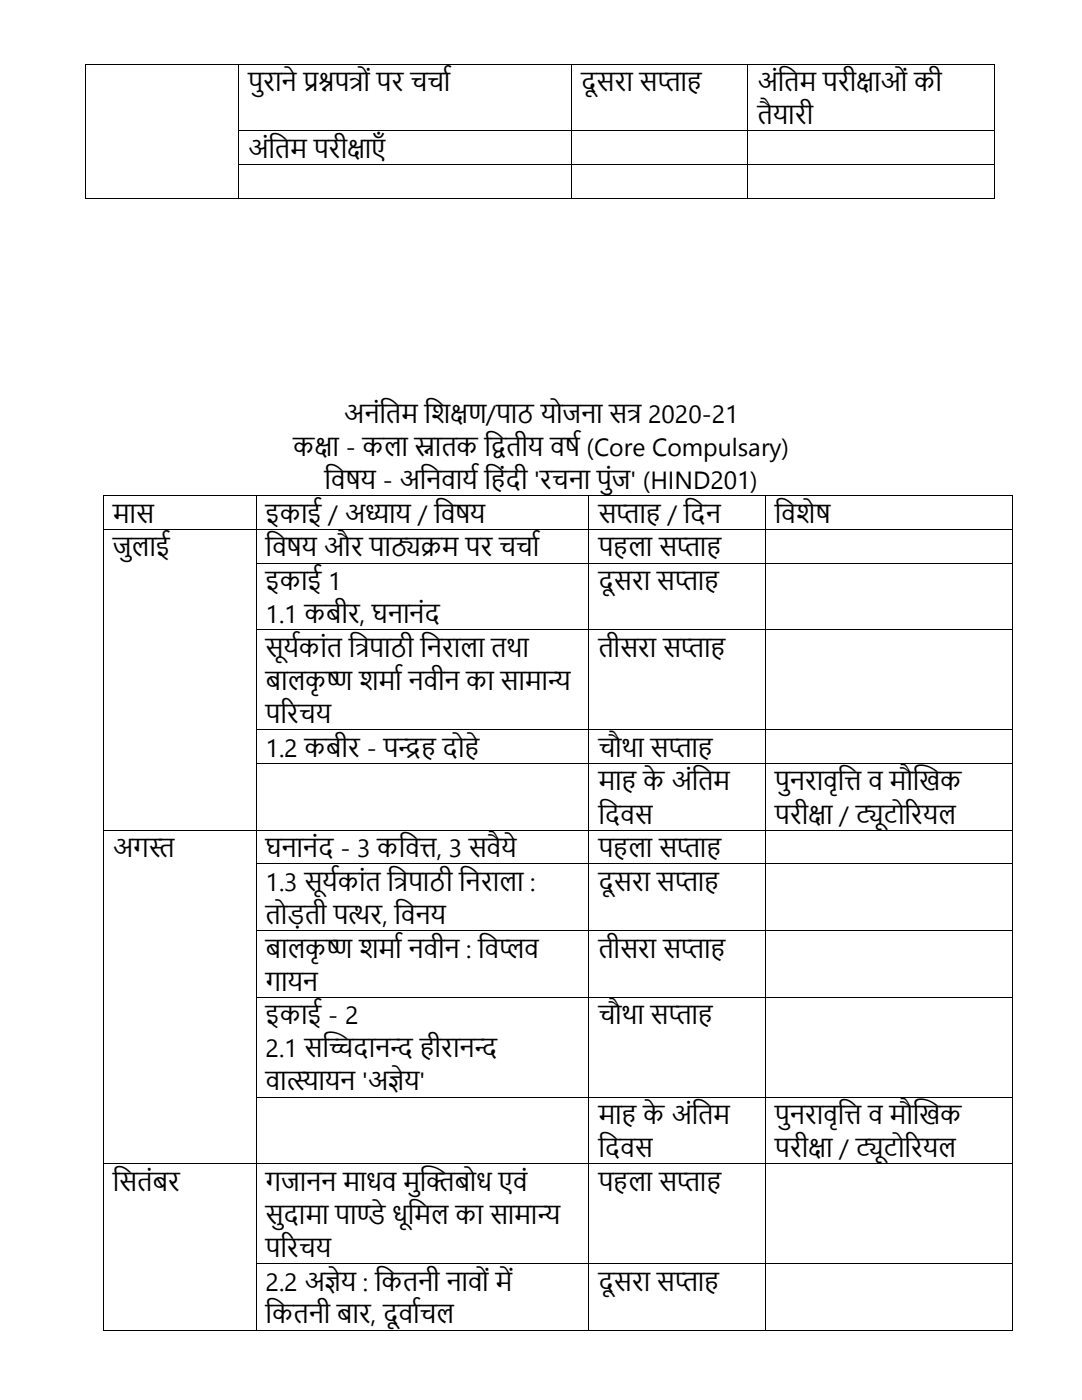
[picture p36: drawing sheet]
<svg xmlns="http://www.w3.org/2000/svg" width="216mm" height="279mm" viewBox="0 0 216 279" stroke-linecap="round" stroke-linejoin="round" font-family="sans-serif">
<defs><g id="words">
<g font-size="5">
<text x="49.5" y="18.2">पु</text>
<text x="52.5" y="18.2">रानेप् ्</text>
<text x="60.5" y="18.2">्नपत</text>
<text x="60.5" y="18.2">रश रों पर चचाष</text>
<text x="115.9" y="18.2">दूसरा सप</text>
<text x="131.2" y="18.2">्</text>
<text x="131.2" y="18.2">ता</text>
<text x="151.2" y="18.2">अंत</text>
<text x="156.5" y="18.2">िम परीक</text>
<text x="170.9" y="18.2">्</text>
<text x="170.9" y="18.2">षाओं की</text>
<text x="151.2" y="24.8">िै</text>
<text x="154.2" y="24.8">यारी</text>
<text x="49.5" y="31.5">अंत</text>
<text x="54.9" y="31.5">िम परीक</text>
<text x="69.2" y="31.5">्</text>
<text x="69.2" y="31.5">षाएाँ</text>
<text x="68.6" y="84.4">अनंत</text>
<text x="77" y="84.4">िम त ्</text>
<text x="86" y="84.4">िक</text>
<text x="89.8" y="84.4">षण/पाठ योजना सत 2020-21</text>
<text x="125.1" y="84.4">्</text>
<text x="125.1" y="84.4">र</text>
<text x="58.5" y="91">कक</text>
<text x="62.8" y="91">्</text>
<text x="62.8" y="91">षा - कला स</text>
<text x="82.7" y="91">्</text>
<text x="82.7" y="91">नािक त</text>
<text x="98" y="91">ििीय वर</text>
<text x="112.7" y="91">्ष (Core Compulsary)</text>
<text x="64.7" y="97.6">त्य - अत</text>
<text x="66" y="97.6">वर</text>
<text x="85.1" y="97.6">नवायष तंदी'रचना पु</text>
<text x="121.9" y="97.6">ंज' (HIND201)</text>
<text x="22.5" y="104.3">मास</text>
<text x="53" y="104.3">इकाई / अध</text>
<text x="72.9" y="104.3">्</text>
<text x="72.9" y="104.3">याय / त्य</text>
<text x="87.9" y="104.3">वर</text>
<text x="119.4" y="104.3">सप</text>
<text x="123" y="104.3">्</text>
<text x="123" y="104.3">ता</text>
<text x="133.2" y="104.3">/ त</text>
<text x="137.7" y="104.3">दन</text>
<text x="154.6" y="104.3">त</text>
<text x="155.9" y="104.3">विेर</text>
<text x="162.7" y="104.3">्</text>
<text x="22.5" y="111.1">जु</text>
<text x="26.2" y="111.1">लाई</text>
<text x="53" y="111.1">त्य और पाठ</text>
<text x="54.3" y="111.1">वर</text>
<text x="78" y="111.1">्</text>
<text x="78" y="111.1">यिम पर चचाष</text>
<text x="119.4" y="111.1">प ला सप</text>
<text x="135.1" y="111.1">्</text>
<text x="135.1" y="111.1">ता</text>
<text x="53" y="117.8">इकाई 1</text>
<text x="119.4" y="117.8">दूसरा सप</text>
<text x="134.7" y="117.8">्</text>
<text x="134.7" y="117.8">ता</text>
<text x="53" y="124.4">1.1 कबीर, घनानंद</text>
<text x="53" y="131.1">सू</text>
<text x="56.6" y="131.1">यषकांि त</text>
<text x="70.8" y="131.1">त</text>
<text x="70.8" y="131.1">्</text>
<text x="70.8" y="131.1">रपाठी त</text>
<text x="85.2" y="131.1">नराला िथा</text>
<text x="119.4" y="131.1">िीसरा सप</text>
<text x="135.9" y="131.1">्</text>
<text x="135.9" y="131.1">ता</text>
<text x="53" y="137.7">बालकृष</text>
<text x="65.2" y="137.7">्</text>
<text x="65.2" y="137.7">ण िमाष नवीन का सामान</text>
<text x="109.3" y="137.7">्</text>
<text x="109.3" y="137.7">य</text>
<text x="53" y="144.3">पररचय</text>
<text x="53" y="151">1.2 कबीर - पन</text>
<text x="79.5" y="151">्</text>
<text x="79.5" y="151">द</text>
<text x="79.5" y="151">र</text>
<text x="88.3" y="151">दो े</text>
<text x="119.4" y="151">चौथा सप</text>
<text x="133.4" y="151">्</text>
<text x="133.4" y="151">ता</text>
<text x="119.4" y="157.8">मा</text>
<text x="128.3" y="157.8">केअंत</text>
<text x="139.3" y="157.8">िम</text>
<text x="154.6" y="157.8">पु</text>
<text x="157.6" y="157.8">नरावृत</text>
<text x="168.5" y="157.8">ि व मौख</text>
<text x="183.4" y="157.8">खक</text>
<text x="119.4" y="164.4">त</text>
<text x="120.7" y="164.4">दवस</text>
<text x="154.6" y="164.4">परीक</text>
<text x="161.3" y="164.4">्</text>
<text x="161.3" y="164.4">षा / टिोररयल</text>
<text x="170.8" y="164.4">्</text>
<text x="170.8" y="164.4">यू</text>
<text x="22.5" y="171.1">अगस</text>
<text x="29.7" y="171.1">्</text>
<text x="29.7" y="171.1">त</text>
<text x="53" y="171.1">घनानंद - 3 कत</text>
<text x="80.8" y="171.1">वि, 3 सवै</text>
<text x="100" y="171.1">ये</text>
<text x="119.4" y="171.1">प ला सप</text>
<text x="135.1" y="171.1">्</text>
<text x="135.1" y="171.1">ता</text>
<text x="53" y="177.8">1.3 सू</text>
<text x="64.3" y="177.8">यषकांि त</text>
<text x="78.6" y="177.8">त</text>
<text x="78.6" y="177.8">्</text>
<text x="78.6" y="177.8">रपाठी त</text>
<text x="92.9" y="177.8">नराला :</text>
<text x="119.4" y="177.8">दूसरा सप</text>
<text x="134.7" y="177.8">्</text>
<text x="134.7" y="177.8">ता</text>
<text x="53" y="184.4">िोड</text>
<text x="57.3" y="184.4">़िी पत</text>
<text x="69.5" y="184.4">्</text>
<text x="69.5" y="184.4">थर, त</text>
<text x="80" y="184.4">वनय</text>
<text x="53" y="191.2">बालकृष</text>
<text x="65.2" y="191.2">्</text>
<text x="65.2" y="191.2">ण िमाष नवीन : त्</text>
<text x="96.7" y="191.2">वप</text>
<text x="99.6" y="191.2">लव</text>
<text x="119.4" y="191.2">िीसरा सप</text>
<text x="135.9" y="191.2">्</text>
<text x="135.9" y="191.2">ता</text>
<text x="53" y="197.7">गायन</text>
<text x="53" y="204.5">इकाई - 2</text>
<text x="119.4" y="204.5">चौथा सप</text>
<text x="133.4" y="204.5">्</text>
<text x="133.4" y="204.5">ता</text>
<text x="53" y="211">2.1 सख</text>
<text x="65.6" y="211">च</text>
<text x="65.6" y="211">्</text>
<text x="65.6" y="211">चदानन</text>
<text x="77.9" y="211">्</text>
<text x="77.9" y="211">द</text>
<text x="86.7" y="211">ीरानन</text>
<text x="94.7" y="211">्</text>
<text x="94.7" y="211">द</text>
<text x="53" y="217.6">वात</text>
<text x="57.2" y="217.6">्</text>
<text x="57.2" y="217.6">स</text>
<text x="57.2" y="217.6">यायन 'अज</text>
<text x="77.4" y="217.6">्</text>
<text x="77.4" y="217.6">ञेय'</text>
<text x="119.4" y="224.4">मा</text>
<text x="128.3" y="224.4">केअंत</text>
<text x="139.3" y="224.4">िम</text>
<text x="154.6" y="224.4">पु</text>
<text x="157.6" y="224.4">नरावृत</text>
<text x="168.5" y="224.4">ि व मौख</text>
<text x="183.4" y="224.4">खक</text>
<text x="119.4" y="230.9">त</text>
<text x="120.7" y="230.9">दवस</text>
<text x="154.6" y="230.9">परीक</text>
<text x="161.3" y="230.9">्</text>
<text x="161.3" y="230.9">षा / टिोररयल</text>
<text x="170.8" y="230.9">्</text>
<text x="170.8" y="230.9">यू</text>
<text x="22.5" y="237.7">त</text>
<text x="23.8" y="237.7">सिंबर</text>
<text x="53" y="237.7">गजानन माधव मुिबोध एवं</text>
<text x="83.8" y="237.7">ख</text>
<text x="119.4" y="237.7">प ला सप</text>
<text x="135.1" y="237.7">्</text>
<text x="135.1" y="237.7">ता</text>
<text x="53" y="244.3">सु</text>
<text x="56.6" y="244.3">दामा पाण</text>
<text x="71.1" y="244.3">्</text>
<text x="71.1" y="244.3">डे धूमल का सामान</text>
<text x="81.4" y="244.3">त</text>
<text x="107.2" y="244.3">्</text>
<text x="107.2" y="244.3">य</text>
<text x="53" y="250.8">पररचय</text>
<text x="53" y="257.5">2.2 अज</text>
<text x="64.8" y="257.5">्</text>
<text x="64.8" y="257.5">ञेय : त</text>
<text x="76.1" y="257.5">किनी नावों मे</text>
<text x="102.1" y="257.5">ं</text>
<text x="119.4" y="257.5">दूसरा सप</text>
<text x="134.7" y="257.5">्</text>
<text x="134.7" y="257.5">ता</text>
<text x="53" y="264.1">त</text>
<text x="54.3" y="264.1">किनी बार, दूवाषचल</text>
</g>
</g></defs>
<g fill="#000">
<path d="M17.1 12.7h.1v.2h-.1z" fill-rule="evenodd"/>
<path d="M17.1 12.7h.1v.2h-.1z" fill-rule="evenodd"/>
<path d="M47.5 12.7h.2v.2h-.2z" fill-rule="evenodd"/>
<path d="M113.9 12.7h.2v.2h-.2z" fill-rule="evenodd"/>
<path d="M149.2 12.7h.1v.2h-.1z" fill-rule="evenodd"/>
<path d="M198.4 12.7h.2v.2h-.2z" fill-rule="evenodd"/>
<path d="M198.4 12.7h.2v.2h-.2z" fill-rule="evenodd"/>
<path d="M17.1 26h.1v.2h-.1z" fill-rule="evenodd"/>
<path d="M17.1 32.8h.1v.1h-.1z" fill-rule="evenodd"/>
<path d="M17.1 39.5h.1v.2h-.1z" fill-rule="evenodd"/>
<path d="M17.1 39.5h.1v.2h-.1z" fill-rule="evenodd"/>
<path d="M47.5 26h.2v.2h-.2z" fill-rule="evenodd"/>
<path d="M47.5 32.8h.2v.1h-.2z" fill-rule="evenodd"/>
<path d="M47.5 39.5h.2v.2h-.2z" fill-rule="evenodd"/>
<path d="M113.9 26h.2v.2h-.2z" fill-rule="evenodd"/>
<path d="M113.9 32.8h.2v.1h-.2z" fill-rule="evenodd"/>
<path d="M113.9 39.5h.2v.2h-.2z" fill-rule="evenodd"/>
<path d="M149.2 26h.1v.2h-.1z" fill-rule="evenodd"/>
<path d="M149.2 32.8h.1v.1h-.1z" fill-rule="evenodd"/>
<path d="M149.2 39.5h.1v.2h-.1z" fill-rule="evenodd"/>
<path d="M198.4 26h.2v.2h-.2z" fill-rule="evenodd"/>
<path d="M198.4 32.8h.2v.1h-.2z" fill-rule="evenodd"/>
<path d="M198.4 39.5h.2v.2h-.2z" fill-rule="evenodd"/>
<path d="M198.4 39.5h.2v.2h-.2z" fill-rule="evenodd"/>
<path d="M20.6 98.8h.1v.2h-.1z" fill-rule="evenodd"/>
<path d="M20.6 98.8h.1v.2h-.1z" fill-rule="evenodd"/>
<path d="M51.1 98.8h.1v.2h-.1z" fill-rule="evenodd"/>
<path d="M117.4 98.8h.2v.2h-.2z" fill-rule="evenodd"/>
<path d="M152.7 98.8h.1v.2h-.1z" fill-rule="evenodd"/>
<path d="M201.9 98.8h.1v.2h-.1z" fill-rule="evenodd"/>
<path d="M201.9 98.8h.1v.2h-.1z" fill-rule="evenodd"/>
<path d="M20.6 105.6h.1v.1h-.1z" fill-rule="evenodd"/>
<path d="M20.6 112.3h.1v.2h-.1z" fill-rule="evenodd"/>
<path d="M51.1 105.6h.1v.1h-.1z" fill-rule="evenodd"/>
<path d="M51.1 112.3h.1v.2h-.1z" fill-rule="evenodd"/>
<path d="M117.4 105.6h.2v.1h-.2z" fill-rule="evenodd"/>
<path d="M117.4 112.3h.2v.2h-.2z" fill-rule="evenodd"/>
<path d="M152.7 105.6h.1v.1h-.1z" fill-rule="evenodd"/>
<path d="M152.7 112.3h.1v.2h-.1z" fill-rule="evenodd"/>
<path d="M201.9 105.6h.1v.1h-.1z" fill-rule="evenodd"/>
<path d="M201.9 112.3h.1v.2h-.1z" fill-rule="evenodd"/>
<path d="M20.6 125.6h.1v.2h-.1z" fill-rule="evenodd"/>
<path d="M51.1 125.6h.1v.2h-.1z" fill-rule="evenodd"/>
<path d="M117.4 125.6h.2v.2h-.2z" fill-rule="evenodd"/>
<path d="M152.7 125.6h.1v.2h-.1z" fill-rule="evenodd"/>
<path d="M201.9 125.6h.1v.2h-.1z" fill-rule="evenodd"/>
<path d="M20.6 145.5h.1v.2h-.1z" fill-rule="evenodd"/>
<path d="M20.6 152.3h.1v.1h-.1z" fill-rule="evenodd"/>
<path d="M51.1 145.5h.1v.2h-.1z" fill-rule="evenodd"/>
<path d="M51.1 152.3h.1v.1h-.1z" fill-rule="evenodd"/>
<path d="M117.4 145.5h.2v.2h-.2z" fill-rule="evenodd"/>
<path d="M117.4 152.3h.2v.1h-.2z" fill-rule="evenodd"/>
<path d="M152.7 145.5h.1v.2h-.1z" fill-rule="evenodd"/>
<path d="M152.7 152.3h.1v.1h-.1z" fill-rule="evenodd"/>
<path d="M201.9 145.5h.1v.2h-.1z" fill-rule="evenodd"/>
<path d="M201.9 152.3h.1v.1h-.1z" fill-rule="evenodd"/>
<path d="M20.6 165.6h.1v.2h-.1z" fill-rule="evenodd"/>
<path d="M20.6 172.3h.1v.2h-.1z" fill-rule="evenodd"/>
<path d="M51.1 165.6h.1v.2h-.1z" fill-rule="evenodd"/>
<path d="M51.1 172.3h.1v.2h-.1z" fill-rule="evenodd"/>
<path d="M117.4 165.6h.2v.2h-.2z" fill-rule="evenodd"/>
<path d="M117.4 172.3h.2v.2h-.2z" fill-rule="evenodd"/>
<path d="M152.7 165.6h.1v.2h-.1z" fill-rule="evenodd"/>
<path d="M152.7 172.3h.1v.2h-.1z" fill-rule="evenodd"/>
<path d="M201.9 165.6h.1v.2h-.1z" fill-rule="evenodd"/>
<path d="M201.9 172.3h.1v.2h-.1z" fill-rule="evenodd"/>
<path d="M20.6 185.7h.1v.1h-.1z" fill-rule="evenodd"/>
<path d="M20.6 198.9h.1v.2h-.1z" fill-rule="evenodd"/>
<path d="M51.1 185.7h.1v.1h-.1z" fill-rule="evenodd"/>
<path d="M51.1 198.9h.1v.2h-.1z" fill-rule="evenodd"/>
<path d="M117.4 185.7h.2v.1h-.2z" fill-rule="evenodd"/>
<path d="M117.4 198.9h.2v.2h-.2z" fill-rule="evenodd"/>
<path d="M152.7 185.7h.1v.1h-.1z" fill-rule="evenodd"/>
<path d="M152.7 198.9h.1v.2h-.1z" fill-rule="evenodd"/>
<path d="M201.9 185.7h.1v.1h-.1z" fill-rule="evenodd"/>
<path d="M201.9 198.9h.1v.2h-.1z" fill-rule="evenodd"/>
<path d="M20.6 218.9h.1v.1h-.1z" fill-rule="evenodd"/>
<path d="M51.1 218.9h.1v.1h-.1z" fill-rule="evenodd"/>
<path d="M117.4 218.9h.2v.1h-.2z" fill-rule="evenodd"/>
<path d="M152.7 218.9h.1v.1h-.1z" fill-rule="evenodd"/>
<path d="M201.9 218.9h.1v.1h-.1z" fill-rule="evenodd"/>
<path d="M20.6 232.1h.1v.2h-.1z" fill-rule="evenodd"/>
<path d="M51.1 232.1h.1v.2h-.1z" fill-rule="evenodd"/>
<path d="M117.4 232.1h.2v.2h-.2z" fill-rule="evenodd"/>
<path d="M152.7 232.1h.1v.2h-.1z" fill-rule="evenodd"/>
<path d="M201.9 232.1h.1v.2h-.1z" fill-rule="evenodd"/>
<path d="M20.6 252h.1v.2h-.1z" fill-rule="evenodd"/>
<path d="M51.1 252h.1v.2h-.1z" fill-rule="evenodd"/>
<path d="M117.4 252h.2v.2h-.2z" fill-rule="evenodd"/>
<path d="M152.7 252h.1v.2h-.1z" fill-rule="evenodd"/>
<path d="M201.9 252h.1v.2h-.1z" fill-rule="evenodd"/>
<path d="M20.6 265.4h.1v.2h-.1z" fill-rule="evenodd"/>
<path d="M20.6 265.4h.1v.2h-.1z" fill-rule="evenodd"/>
<path d="M51.1 265.4h.1v.2h-.1z" fill-rule="evenodd"/>
<path d="M117.4 265.4h.2v.2h-.2z" fill-rule="evenodd"/>
<path d="M152.7 265.4h.1v.2h-.1z" fill-rule="evenodd"/>
<path d="M201.9 265.4h.1v.2h-.1z" fill-rule="evenodd"/>
<path d="M201.9 265.4h.1v.2h-.1z" fill-rule="evenodd"/>
</g>
<g fill="none" stroke="#000" stroke-width=".2">
<path d="M17.1 12.9v13.1M17.2 12.8h30.3M47.6 12.9v13.1M47.7 12.8h66.2M114 12.9v13.1M114.1 12.8h35.1M149.2 12.9v13.1M149.3 12.8h49.1M198.5 12.9v13.1M17.1 26.2v6.6M17.1 32.9v6.6M17.2 39.6h30.3"/>
<path d="M47.6 26.2v6.6M47.6 32.9v6.6M47.7 26.1h66.2M47.7 32.9h66.2M47.7 39.6h66.2M114 26.2v6.6M114 32.9v6.6M114.1 26.1h35.1M114.1 32.9h35.1M114.1 39.6h35.1M149.2 26.2v6.6M149.2 32.9v6.6"/>
<path d="M149.3 26.1h49.1M149.3 32.9h49.1M149.3 39.6h49.1M198.5 26.2v6.6M198.5 32.9v6.6M20.7 99v6.6M20.7 98.9h30.4M51.1 99v6.6M51.2 98.9h66.2M117.5 99v6.6M117.6 98.9h35.1M152.8 99v6.6"/>
<path d="M152.8 98.9h49.1M202 99v6.6M20.7 105.7v6.6M20.7 112.5v13.1M20.7 105.6h30.4M51.1 105.7v6.6M51.1 112.5v13.1M51.2 105.6h66.2M51.2 112.4h66.2M117.5 105.7v6.6M117.5 112.5v13.1M117.6 105.6h35.1"/>
<path d="M117.6 112.4h35.1M152.8 105.7v6.6M152.8 112.5v13.1M152.8 105.6h49.1M152.8 112.4h49.1M202 105.7v6.6M202 112.5v13.1M20.7 125.8v19.7M51.1 125.8v19.7M51.2 125.7h66.2M117.5 125.8v19.7M117.6 125.7h35.1"/>
<path d="M152.8 125.8v19.7M152.8 125.7h49.1M202 125.8v19.7M20.7 145.7v6.6M20.7 152.4v13.2M51.1 145.7v6.6M51.1 152.4v13.2M51.2 145.6h66.2M51.2 152.3h66.2M117.5 145.7v6.6M117.5 152.4v13.2M117.6 145.6h35.1"/>
<path d="M117.6 152.3h35.1M152.8 145.7v6.6M152.8 152.4v13.2M152.8 145.6h49.1M152.8 152.3h49.1M202 145.7v6.6M202 152.4v13.2M20.7 165.8v6.5M20.7 172.5v13.2M20.7 165.7h30.4M51.1 165.8v6.5M51.1 172.5v13.2"/>
<path d="M51.2 165.7h66.2M51.2 172.4h66.2M117.5 165.8v6.5M117.5 172.5v13.2M117.6 165.7h35.1M117.6 172.4h35.1M152.8 165.8v6.5M152.8 172.5v13.2M152.8 165.7h49.1M152.8 172.4h49.1M202 165.8v6.5M202 172.5v13.2"/>
<path d="M20.7 185.8v13.1M20.7 199.1v19.8M51.1 185.8v13.1M51.1 199.1v19.8M51.2 185.7h66.2M51.2 199h66.2M117.5 185.8v13.1M117.5 199.1v19.8M117.6 185.7h35.1M117.6 199h35.1M152.8 185.8v13.1M152.8 199.1v19.8"/>
<path d="M152.8 185.7h49.1M152.8 199h49.1M202 185.8v13.1M202 199.1v19.8M20.7 219v13.1M51.1 219v13.1M51.2 218.9h66.2M117.5 219v13.1M117.6 218.9h35.1M152.8 219v13.1M152.8 218.9h49.1M202 219v13.1"/>
<path d="M20.7 232.3v19.7M20.7 232.2h30.4M51.1 232.3v19.7M51.2 232.2h66.2M117.5 232.3v19.7M117.6 232.2h35.1M152.8 232.3v19.7M152.8 232.2h49.1M202 232.3v19.7M20.7 252.2v13.2M51.1 252.2v13.2M51.2 252.1h66.2"/>
<path d="M117.5 252.2v13.2M117.6 252.1h35.1M152.8 252.2v13.2M152.8 252.1h49.1M202 252.2v13.2M20.7 265.5h30.4M51.2 265.5h66.2M117.6 265.5h35.1M152.8 265.5h49.1"/>
</g>
<use href="#words"/>
</svg>
